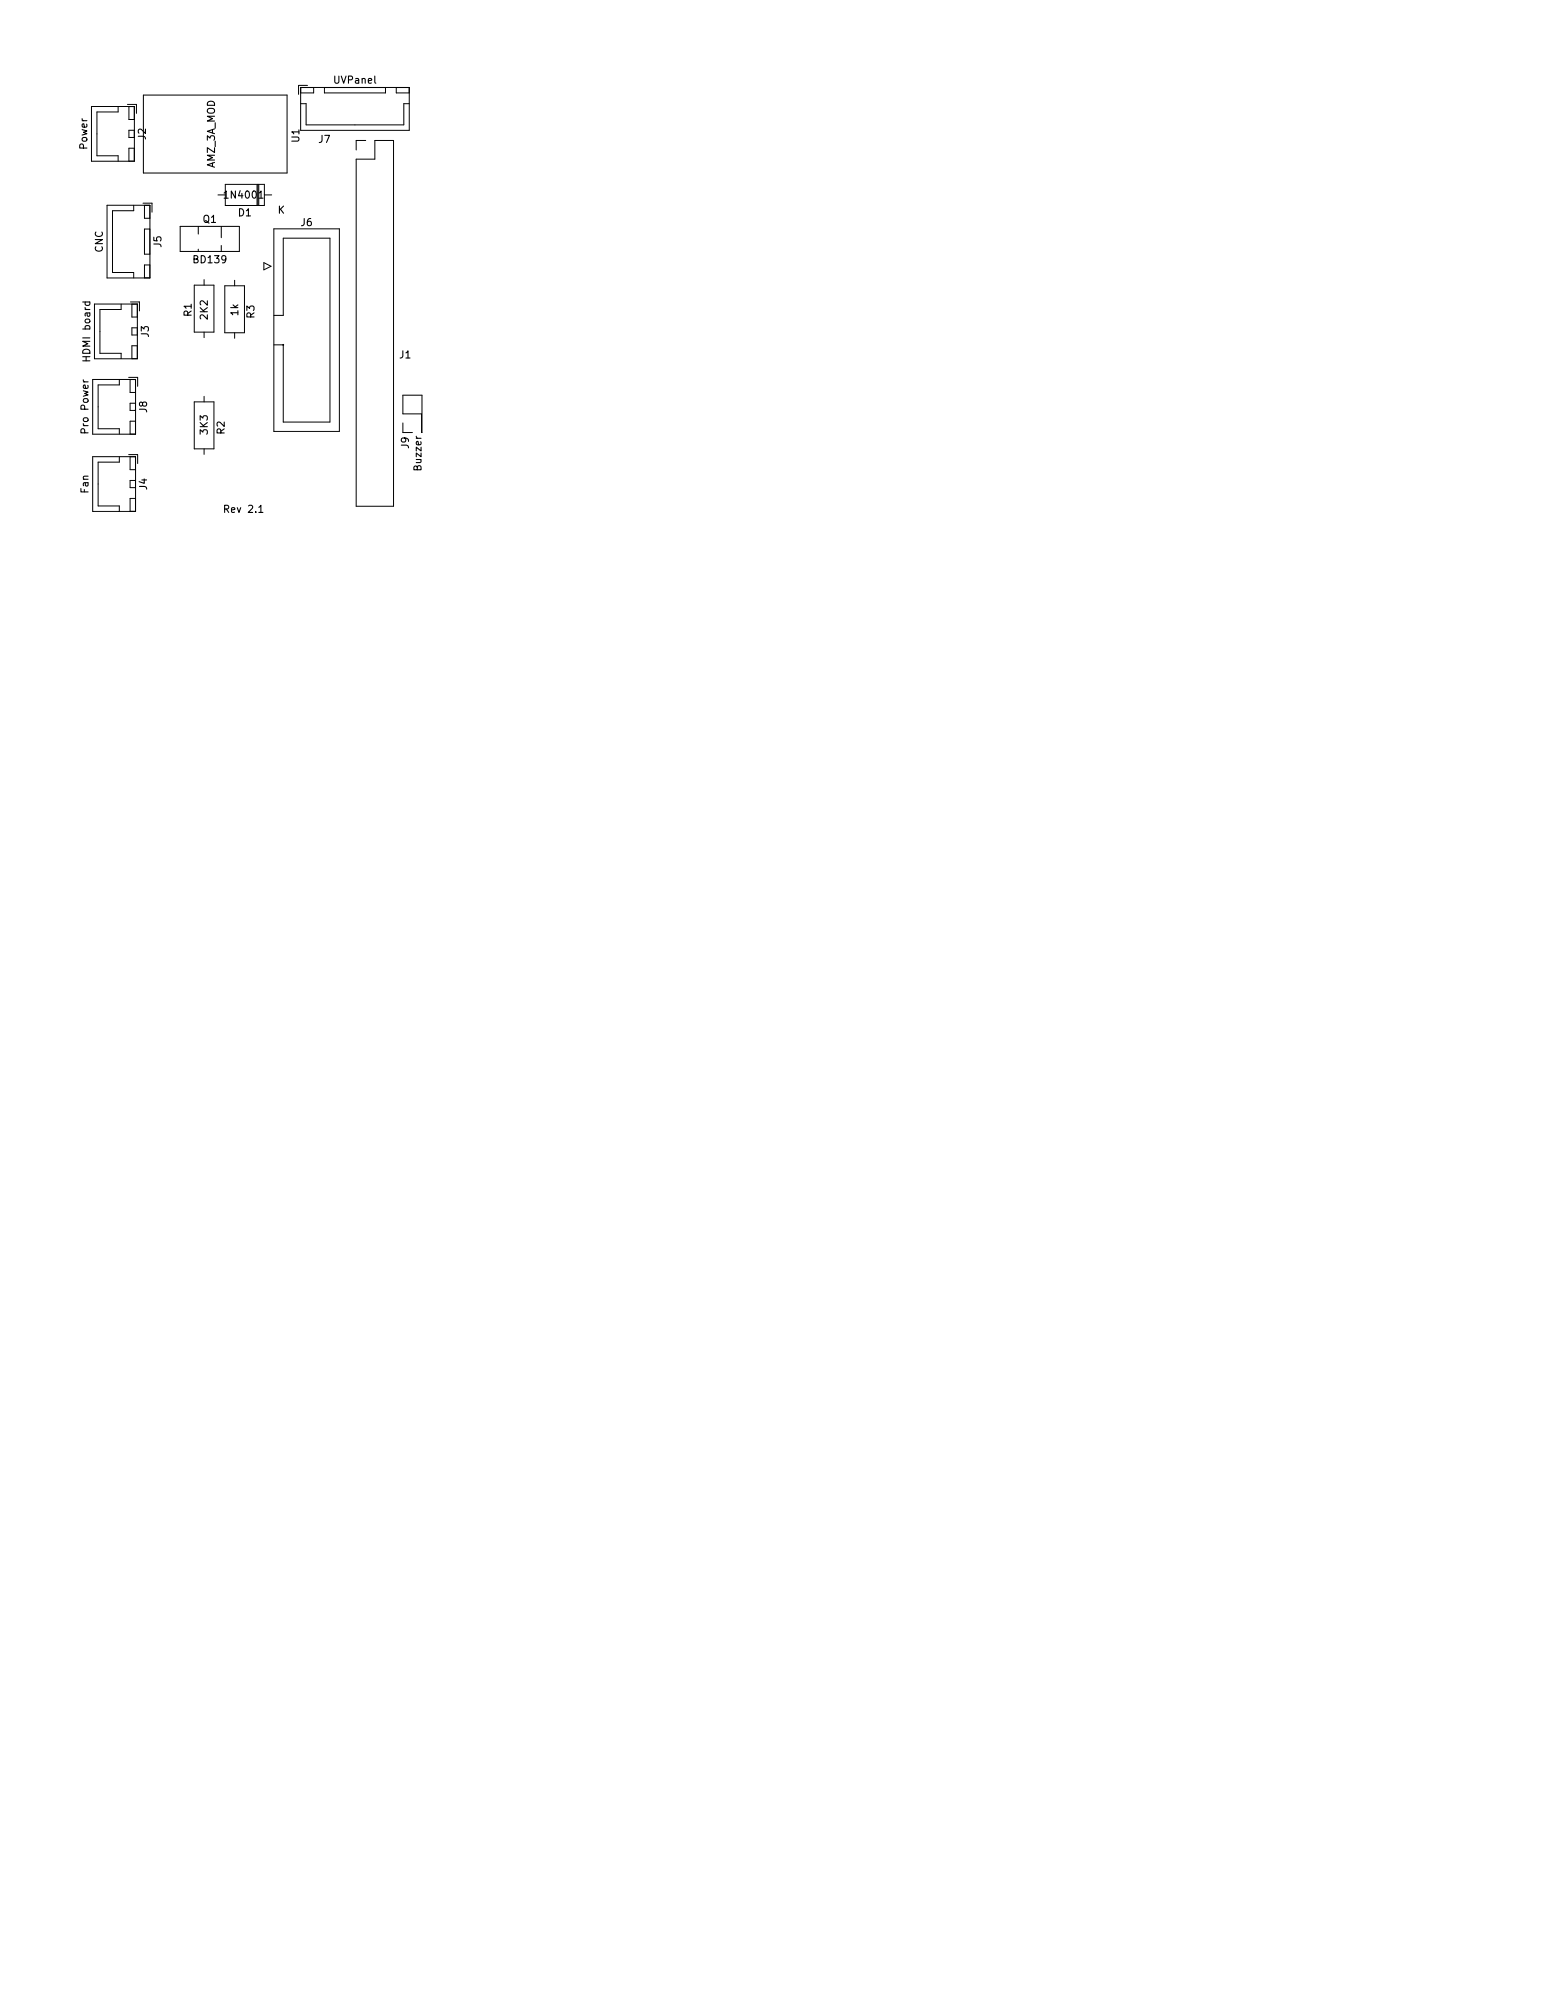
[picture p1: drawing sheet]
<svg xmlns="http://www.w3.org/2000/svg" width="216mm" height="279mm" viewBox="0 0 216 279" stroke-linecap="round" stroke-linejoin="round" font-family="sans-serif">
<defs><g id="words">
<g font-size="1.4">
<text x="46.6" y="11.6">UVPanel</text>
<text x="12.1" y="20.7" transform="rotate(-90 12.1 20.7)">Power</text>
<text x="20.3" y="19.4" transform="rotate(-90 20.3 19.4)">J2</text>
<text x="29.9" y="23.4" transform="rotate(-90 29.9 23.4)">AMZ_3A_MOD</text>
<text x="41.7" y="19.8" transform="rotate(-90 41.7 19.8)">U1</text>
<text x="44.4" y="19.9">J7</text>
<text x="31.5" y="27.6">1N4001</text>
<text x="38.7" y="29.7">K</text>
<text x="14.3" y="35.1" transform="rotate(-90 14.3 35.1)">CNC</text>
<text x="22.5" y="34.4" transform="rotate(-90 22.5 34.4)">J5</text>
<text x="28.3" y="31">Q1</text>
<text x="33.2" y="30.1">D1</text>
<text x="41.9" y="31.5">J6</text>
<text x="27" y="36.6">BD139</text>
<text x="20.7" y="46.9" transform="rotate(-90 20.7 46.9)">J3</text>
<text x="26.7" y="44" transform="rotate(-90 26.7 44)">R1</text>
<text x="28.9" y="44.4" transform="rotate(-90 28.9 44.4)">2K2</text>
<text x="33.2" y="43.9" transform="rotate(-90 33.2 43.9)">1k</text>
<text x="35.4" y="44.3" transform="rotate(-90 35.4 44.3)">R3</text>
<text x="12.6" y="50" transform="rotate(-90 12.6 50)">HDMI board</text>
<text x="55.6" y="49.9">J1</text>
<text x="20.5" y="57.4" transform="rotate(-90 20.5 57.4)">J8</text>
<text x="12.3" y="60.1" transform="rotate(-90 12.3 60.1)">Pro Power</text>
<text x="28.9" y="60.4" transform="rotate(-90 28.9 60.4)">3K3</text>
<text x="31.3" y="60.4" transform="rotate(-90 31.3 60.4)">R2</text>
<text x="56.9" y="62.4" transform="rotate(-90 56.9 62.4)">J9</text>
<text x="58.7" y="65.4" transform="rotate(-90 58.7 65.4)">Buzzer</text>
<text x="12.3" y="68.6" transform="rotate(-90 12.3 68.6)">Fan</text>
<text x="20.5" y="68.2" transform="rotate(-90 20.5 68.2)">J4</text>
<text x="31.5" y="71.4">Rev 2.1</text>
</g>
</g></defs>
<path d="M36.1 27.6h.5M36 71.3h.6" fill="none" stroke="#000" stroke-width=".15"/>
<g fill="none" stroke="#000" stroke-width=".14">
<path d="M12.7 14.8h6v7.6h-6zM16.4 14.8v.8h-2.9v6.1h2.9v.7M17.7 14.5h1.3v1.3M17.9 14.8v1.8h.8M18.7 18.1h-.8v1h.8M20 13.2h20v10.9h-20zM41.9 12.2h15.1v5.9h-15.1zM41.9 14.4h.7v3h13.6v-3h.8M42.8 11.9h-1.2v1.2M43.7 12.2v.7h-1.8M45.2 12.2v.7h8.5v-.7M50.9 19.6h-1.3v1.3"/>
<path d="M52.2 19.6h2.6v50.9h-5.2v-48.3h2.6zM55.2 12.2v.7h1.8M14.9 28.6h6v10.1h-6zM18.6 28.6v.7h-2.9v8.6h2.9v.8M18.7 20.6h-.8v1.8M19.9 28.3h1.3v1.2M20.1 31.9h.8v3.5h-.8zM20.1 28.6v1.8h.8v-1.8M20.1 38.7v-1.8h.8v1.8M25.1 31.5h8.2v3.5h-8.2zM27 39.7h2.8v6.5h-2.8zM27.6 31.5v1.1"/>
<path d="M27.6 34.7v.3M28.4 38.9v.8M30.3 27.1h1.1M30.8 31.5v1.6M30.8 34.2v.8M31.3 39.8h2.7v6.5h-2.7zM31.4 25.7h5.4v2.9h-5.4zM32.7 39v.8M35.8 25.7v2.9M35.9 25.7v2.9M36 25.7v2.9M36.7 36.6l1 .5-1 .5z"/>
<path d="M36.8 27.1h1M38.1 31.9h9.1v28.2h-9.1zM12.9 52.8h6v7.6h-6zM13.2 42.3h5.9v7.6h-5.9zM16.6 52.8v.8h-2.9v6.1h2.9v.7M16.9 42.3v.8h-3v6.1h3v.7M17.9 52.5h1.3v1.3M18.1 52.8v1.8h.8M18.2 42h1.2v1.3M18.9 56.1h-.8v1h.8M18.9 58.6h-.8v1.8M19.1 42.3h-.7v1.8h.7"/>
<path d="M19.1 45.6h-.7v1h.7M19.1 48.1h-.7v1.8M27 55.9h2.8v6.6h-2.8zM28.4 46.2v.8M28.4 55.2v.7M32.7 46.3v.8M38.1 43.9h1.3v-10.7h6.5v25.6h-6.5v-10.8h-1.3M56.1 55h2.6v5.2v-2.6h-2.6zM56.1 58.9v1.3h1.3M12.9 63.6h6v7.6h-6zM16.6 63.6v.7h-2.9v6.1h2.9v.8M17.9 63.3h1.3v1.2"/>
<path d="M18.1 63.6v1.8h.8M18.9 66.9h-.8v1h.8M18.9 69.4h-.8v1.8M28.4 62.5v.8"/>
</g>
<circle cx="39.4" cy="48" r=".06" fill="#000" stroke="#000" stroke-width=".14"/>
<use href="#words"/>
</svg>
